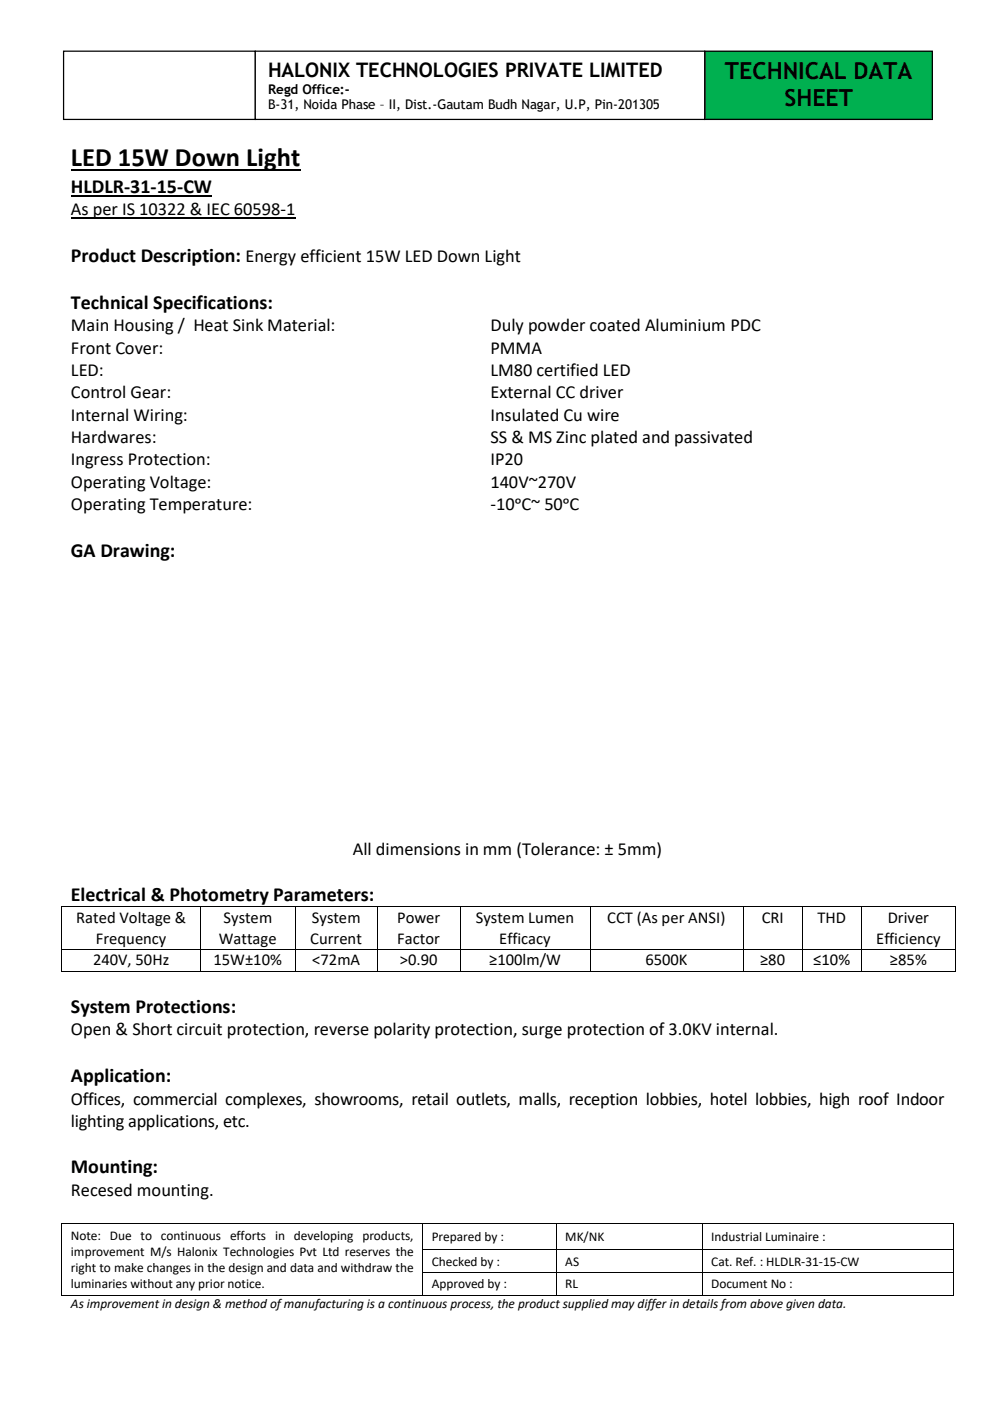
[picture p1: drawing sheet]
<svg xmlns="http://www.w3.org/2000/svg" width="210mm" height="297mm" viewBox="0 0 210 297" stroke-linecap="round" stroke-linejoin="round" font-family="sans-serif">
<defs><g id="words">
<text font-size="5.6" x="15" y="35.3">LED 15W Down Light</text>
<g font-size="5">
<text x="153.7" y="16.7">TECHNICAL DATA</text>
<text x="166.3" y="22.4">SHEET</text>
</g>
<g font-size="4.2">
<text x="56.8" y="16.3">HALONIX TECHNOLOGIES PRIVATE LIMITED</text>
<text x="15" y="40.9">HLDLR-31-15-CW</text>
<text x="15" y="55.5">Product Description: Energy efficient 15W LED Down Light</text>
<text x="15" y="65.4">Technical Specifications:</text>
<text x="15" y="118">GA Drawing:</text>
<text x="15" y="191">Electrical &amp; Photometry Parameters:</text>
<text x="15" y="214.7">System Protections:</text>
<text x="15" y="229.3">Application:</text>
<text x="15" y="248.7">Mounting:</text>
</g>
<g font-size="3.9">
<text x="15" y="45.6">As per IS 10322 &amp; IEC 60598-1</text>
<text x="15" y="70.2">Main Housing / Heat Sink Material:</text>
<text x="104" y="70.2">Duly powder coated Aluminium PDC</text>
<text x="15" y="74.9">Front Cover:</text>
<text x="104" y="74.9">PMMA</text>
<text x="15" y="79.7">LED:</text>
<text x="104" y="79.7">LM80 certified LED</text>
<text x="15" y="84.4">Control Gear:</text>
<text x="15" y="89.2">Internal Wiring:</text>
<text x="104" y="84.4">External CC driver</text>
<text x="104" y="89.2">Insulated Cu wire</text>
<text x="15" y="93.9">Hardwares:</text>
<text x="104" y="93.9">SS &amp; MS Zinc plated and passivated</text>
<text x="15" y="98.6">Ingress Protection:</text>
<text x="104" y="98.6">IP20</text>
<text x="15" y="103.4">Operating Voltage:</text>
<text x="104" y="103.4">140V~270V</text>
<text x="15" y="108.1">Operating Temperature:</text>
<text x="104" y="108.1">-10ᵒC~ 50ᵒC</text>
<text x="74.8" y="181.1">All dimensions in mm (Tolerance: ± 5mm)</text>
<text x="15" y="219.4">Open &amp; Short circuit protection, reverse polarity protection, surge protection of 3.0KV internal.</text>
<text x="15" y="234.1">Offices, commercial complexes, showrooms, retail outlets, malls, reception lobbies, hotel lobbies, high roof Indoor</text>
<text x="15" y="238.8">lighting applications, etc.</text>
<text x="15" y="253.5">Recesed mounting.</text>
</g>
<g font-size="3.5">
<text x="16.2" y="195.6">Rated Voltage &amp;</text>
<text x="47.4" y="195.6">System</text>
<text x="66.1" y="195.6">System</text>
<text x="84.2" y="195.6">Power</text>
<text x="100.9" y="195.6">System Lumen</text>
<text x="128.7" y="195.6">CCT (As per ANSI)</text>
<text x="161.5" y="195.6">CRI</text>
<text x="173.3" y="195.6">THD</text>
<text x="188.2" y="195.6">Driver</text>
<text x="20.3" y="200">Frequency</text>
<text x="46.4" y="200">Wattage</text>
<text x="65.8" y="200">Current</text>
<text x="84.2" y="200">Factor</text>
<text x="105.8" y="200">Efficacy</text>
<text x="185.7" y="200">Efficiency</text>
<text x="19.7" y="204.6">240V, 50Hz</text>
<text x="45.3" y="204.6">15W±10%</text>
<text x="66.2" y="204.6">&lt;72mA</text>
<text x="84.8" y="204.6">&gt;0.90</text>
<text x="103.7" y="204.6">≥100lm/W</text>
<text x="136.8" y="204.6">6500K</text>
<text x="161.1" y="204.6">≥80</text>
<text x="172.4" y="204.6">≤10%</text>
<text x="188.6" y="204.6">≥85%</text>
</g>
<g font-size="2.8">
<text x="56.8" y="19.9">Regd Office:-</text>
<text x="56.8" y="23.2">B-31, Noida Phase – II, Dist.-Gautam Budh Nagar, U.P, Pin-201305</text>
<text x="15" y="262.7">Note: Due to continuous efforts in developing products,</text>
<text x="91.5" y="263.1">Prepared by :</text>
<text x="119.8" y="263.1">MK/NK</text>
<text x="150.7" y="263.1">Industrial Luminaire :</text>
<text x="15" y="266.2">improvement M/s Halonix Technologies Pvt Ltd reserves the</text>
<text x="15" y="269.6">right to make changes in the design and data and withdraw the</text>
<text x="91.5" y="268.2">Checked by :</text>
<text x="119.8" y="268.2">AS</text>
<text x="150.7" y="268.2">Cat. Ref. : HLDLR-31-15-CW</text>
<text x="15" y="273">luminaries without any prior notice.</text>
<text x="91.5" y="273">Approved by :</text>
<text x="119.8" y="273">RL</text>
<text x="150.7" y="273">Document No :</text>
<text x="15" y="277.2">As improvement in design &amp; method of manufacturing is a continuous process, the product supplied may differ in details from above given data.</text>
</g>
</g></defs>
<path d="M15 36.1h48.6" fill="none" stroke="#000" stroke-width=".38"/>
<path d="M15 41.5h29.9" fill="none" stroke="#000" stroke-width=".3"/>
<path d="M15 46.2h47.6" fill="none" stroke="#000" stroke-width=".25"/>
<g fill="#000">
<path d="M13 192.1h.2v.2h-.2z" fill-rule="evenodd"/>
<path d="M13 192.1h.2v.2h-.2z" fill-rule="evenodd"/>
<path d="M42.5 192.1h.1v.2h-.1z" fill-rule="evenodd"/>
<path d="M62.5 192.1h.2v.2h-.2z" fill-rule="evenodd"/>
<path d="M80 192.1h.2v.2h-.2z" fill-rule="evenodd"/>
<path d="M97.5 192.1h.1v.2h-.1z" fill-rule="evenodd"/>
<path d="M125 192.1h.2v.2h-.2z" fill-rule="evenodd"/>
<path d="M157.5 192.1h.2v.2h-.2z" fill-rule="evenodd"/>
<path d="M170 192.1h.2v.2h-.2z" fill-rule="evenodd"/>
<path d="M182.5 192.1h.2v.2h-.2z" fill-rule="evenodd"/>
<path d="M202.5 192.1h.2v.2h-.2z" fill-rule="evenodd"/>
<path d="M202.5 192.1h.2v.2h-.2z" fill-rule="evenodd"/>
<path d="M13 201.1h.2v.1h-.2z" fill-rule="evenodd"/>
<path d="M13 205.7h.2v.2h-.2z" fill-rule="evenodd"/>
<path d="M13 205.7h.2v.2h-.2z" fill-rule="evenodd"/>
<path d="M42.5 201.1h.1v.1h-.1z" fill-rule="evenodd"/>
<path d="M42.5 205.7h.1v.2h-.1z" fill-rule="evenodd"/>
<path d="M62.5 201.1h.2v.1h-.2z" fill-rule="evenodd"/>
<path d="M62.5 205.7h.2v.2h-.2z" fill-rule="evenodd"/>
<path d="M80 201.1h.2v.1h-.2z" fill-rule="evenodd"/>
<path d="M80 205.7h.2v.2h-.2z" fill-rule="evenodd"/>
<path d="M97.5 201.1h.1v.1h-.1z" fill-rule="evenodd"/>
<path d="M97.5 205.7h.1v.2h-.1z" fill-rule="evenodd"/>
<path d="M125 201.1h.2v.1h-.2z" fill-rule="evenodd"/>
<path d="M125 205.7h.2v.2h-.2z" fill-rule="evenodd"/>
<path d="M157.5 201.1h.2v.1h-.2z" fill-rule="evenodd"/>
<path d="M157.5 205.7h.2v.2h-.2z" fill-rule="evenodd"/>
<path d="M170 201.1h.2v.1h-.2z" fill-rule="evenodd"/>
<path d="M170 205.7h.2v.2h-.2z" fill-rule="evenodd"/>
<path d="M182.5 201.1h.2v.1h-.2z" fill-rule="evenodd"/>
<path d="M182.5 205.7h.2v.2h-.2z" fill-rule="evenodd"/>
<path d="M202.5 201.1h.2v.1h-.2z" fill-rule="evenodd"/>
<path d="M202.5 205.7h.2v.2h-.2z" fill-rule="evenodd"/>
<path d="M202.5 205.7h.2v.2h-.2z" fill-rule="evenodd"/>
<path d="M13 259.3h.2v.2h-.2z" fill-rule="evenodd"/>
<path d="M13 259.3h.2v.2h-.2z" fill-rule="evenodd"/>
<path d="M89.6 259.3h.1v.2h-.1z" fill-rule="evenodd"/>
<path d="M117.9 259.3h.2v.2h-.2z" fill-rule="evenodd"/>
<path d="M148.8 259.3h.1v.2h-.1z" fill-rule="evenodd"/>
<path d="M201.9 259.3h.2v.2h-.2z" fill-rule="evenodd"/>
<path d="M201.9 259.3h.2v.2h-.2z" fill-rule="evenodd"/>
<path d="M13 264.7h.2v.2h-.2z" fill-rule="evenodd"/>
<path d="M13 269.6h.2v.2h-.2z" fill-rule="evenodd"/>
<path d="M13 274.4h.2v.2h-.2z" fill-rule="evenodd"/>
<path d="M13 274.4h.2v.2h-.2z" fill-rule="evenodd"/>
<path d="M89.6 264.7h.1v.2h-.1z" fill-rule="evenodd"/>
<path d="M89.6 269.6h.1v.2h-.1z" fill-rule="evenodd"/>
<path d="M89.6 274.4h.1v.2h-.1z" fill-rule="evenodd"/>
<path d="M117.9 264.7h.2v.2h-.2z" fill-rule="evenodd"/>
<path d="M117.9 269.6h.2v.2h-.2z" fill-rule="evenodd"/>
<path d="M117.9 274.4h.2v.2h-.2z" fill-rule="evenodd"/>
<path d="M148.8 264.7h.1v.2h-.1z" fill-rule="evenodd"/>
<path d="M148.8 269.6h.1v.2h-.1z" fill-rule="evenodd"/>
<path d="M148.8 274.4h.1v.2h-.1z" fill-rule="evenodd"/>
<path d="M201.9 264.7h.2v.2h-.2z" fill-rule="evenodd"/>
<path d="M201.9 269.6h.2v.2h-.2z" fill-rule="evenodd"/>
<path d="M201.9 274.4h.2v.2h-.2z" fill-rule="evenodd"/>
<path d="M201.9 274.4h.2v.2h-.2z" fill-rule="evenodd"/>
</g>
<g fill="none" stroke="#000" stroke-width=".21">
<path d="M13.1 192.3v8.8M13.2 192.2h29.3M42.6 192.3v8.8M42.6 192.2h19.9M62.6 192.3v8.8M62.7 192.2h17.3M80.1 192.3v8.8M80.2 192.2h17.3M97.6 192.3v8.8M97.6 192.2h27.4M125.1 192.3v8.8M125.2 192.2h32.3"/>
<path d="M157.6 192.3v8.8M157.7 192.2h12.3M170.1 192.3v8.8M170.2 192.2h12.3M182.6 192.3v8.8M182.7 192.2h19.8M202.6 192.3v8.8M13.1 201.2v4.5M13.2 201.2h29.3M13.2 205.8h29.3M42.6 201.2v4.5M42.6 201.2h19.9"/>
<path d="M42.6 205.8h19.9M62.6 201.2v4.5M62.7 201.2h17.3M62.7 205.8h17.3M80.1 201.2v4.5M80.2 201.2h17.3M80.2 205.8h17.3M97.6 201.2v4.5M97.6 201.2h27.4M97.6 205.8h27.4M125.1 201.2v4.5M125.2 201.2h32.3"/>
<path d="M125.2 205.8h32.3M157.6 201.2v4.5M157.7 201.2h12.3M157.7 205.8h12.3M170.1 201.2v4.5M170.2 201.2h12.3M170.2 205.8h12.3M182.6 201.2v4.5M182.7 201.2h19.8M182.7 205.8h19.8M202.6 201.2v4.5M13.1 259.5v5.2"/>
<path d="M13.2 259.4h76.4M89.6 259.5v5.2M89.7 259.4h28.2M118 259.5v5.2M118.1 259.4h30.7M148.8 259.5v5.2M148.9 259.4h53M202 259.5v5.2M13.1 264.9v4.7M13.1 269.8v4.6M13.2 274.5h76.4M89.6 264.9v4.7"/>
<path d="M89.6 269.8v4.6M89.7 264.8h28.2M89.7 269.7h28.2M89.7 274.5h28.2M118 264.9v4.7M118 269.8v4.6M118.1 264.8h30.7M118.1 269.7h30.7M118.1 274.5h30.7M148.8 264.9v4.7M148.8 269.8v4.6M148.9 264.8h53"/>
<path d="M148.9 269.7h53M148.9 274.5h53M202 264.9v4.7M202 269.8v4.6"/>
</g>
<path d="M149.4 10.8h48.2v14.5h-48.2z" fill-rule="evenodd" fill="#00b050"/>
<path d="M149.4 10.8h48.2v14.5h-48.2z" fill="none" stroke="#000" stroke-width=".26"/>
<path d="M13.5 10.8h40.6v14.5h-40.6z" fill-rule="evenodd" fill="#fff"/>
<path d="M13.5 10.8h40.6v14.5h-40.6z" fill="none" stroke="#000" stroke-width=".26"/>
<path d="M54.1 10.8h95.3v14.5h-95.3z" fill-rule="evenodd" fill="#fff"/>
<path d="M54.1 10.8h95.3v14.5h-95.3z" fill="none" stroke="#000" stroke-width=".26"/>
<use href="#words"/>
</svg>
